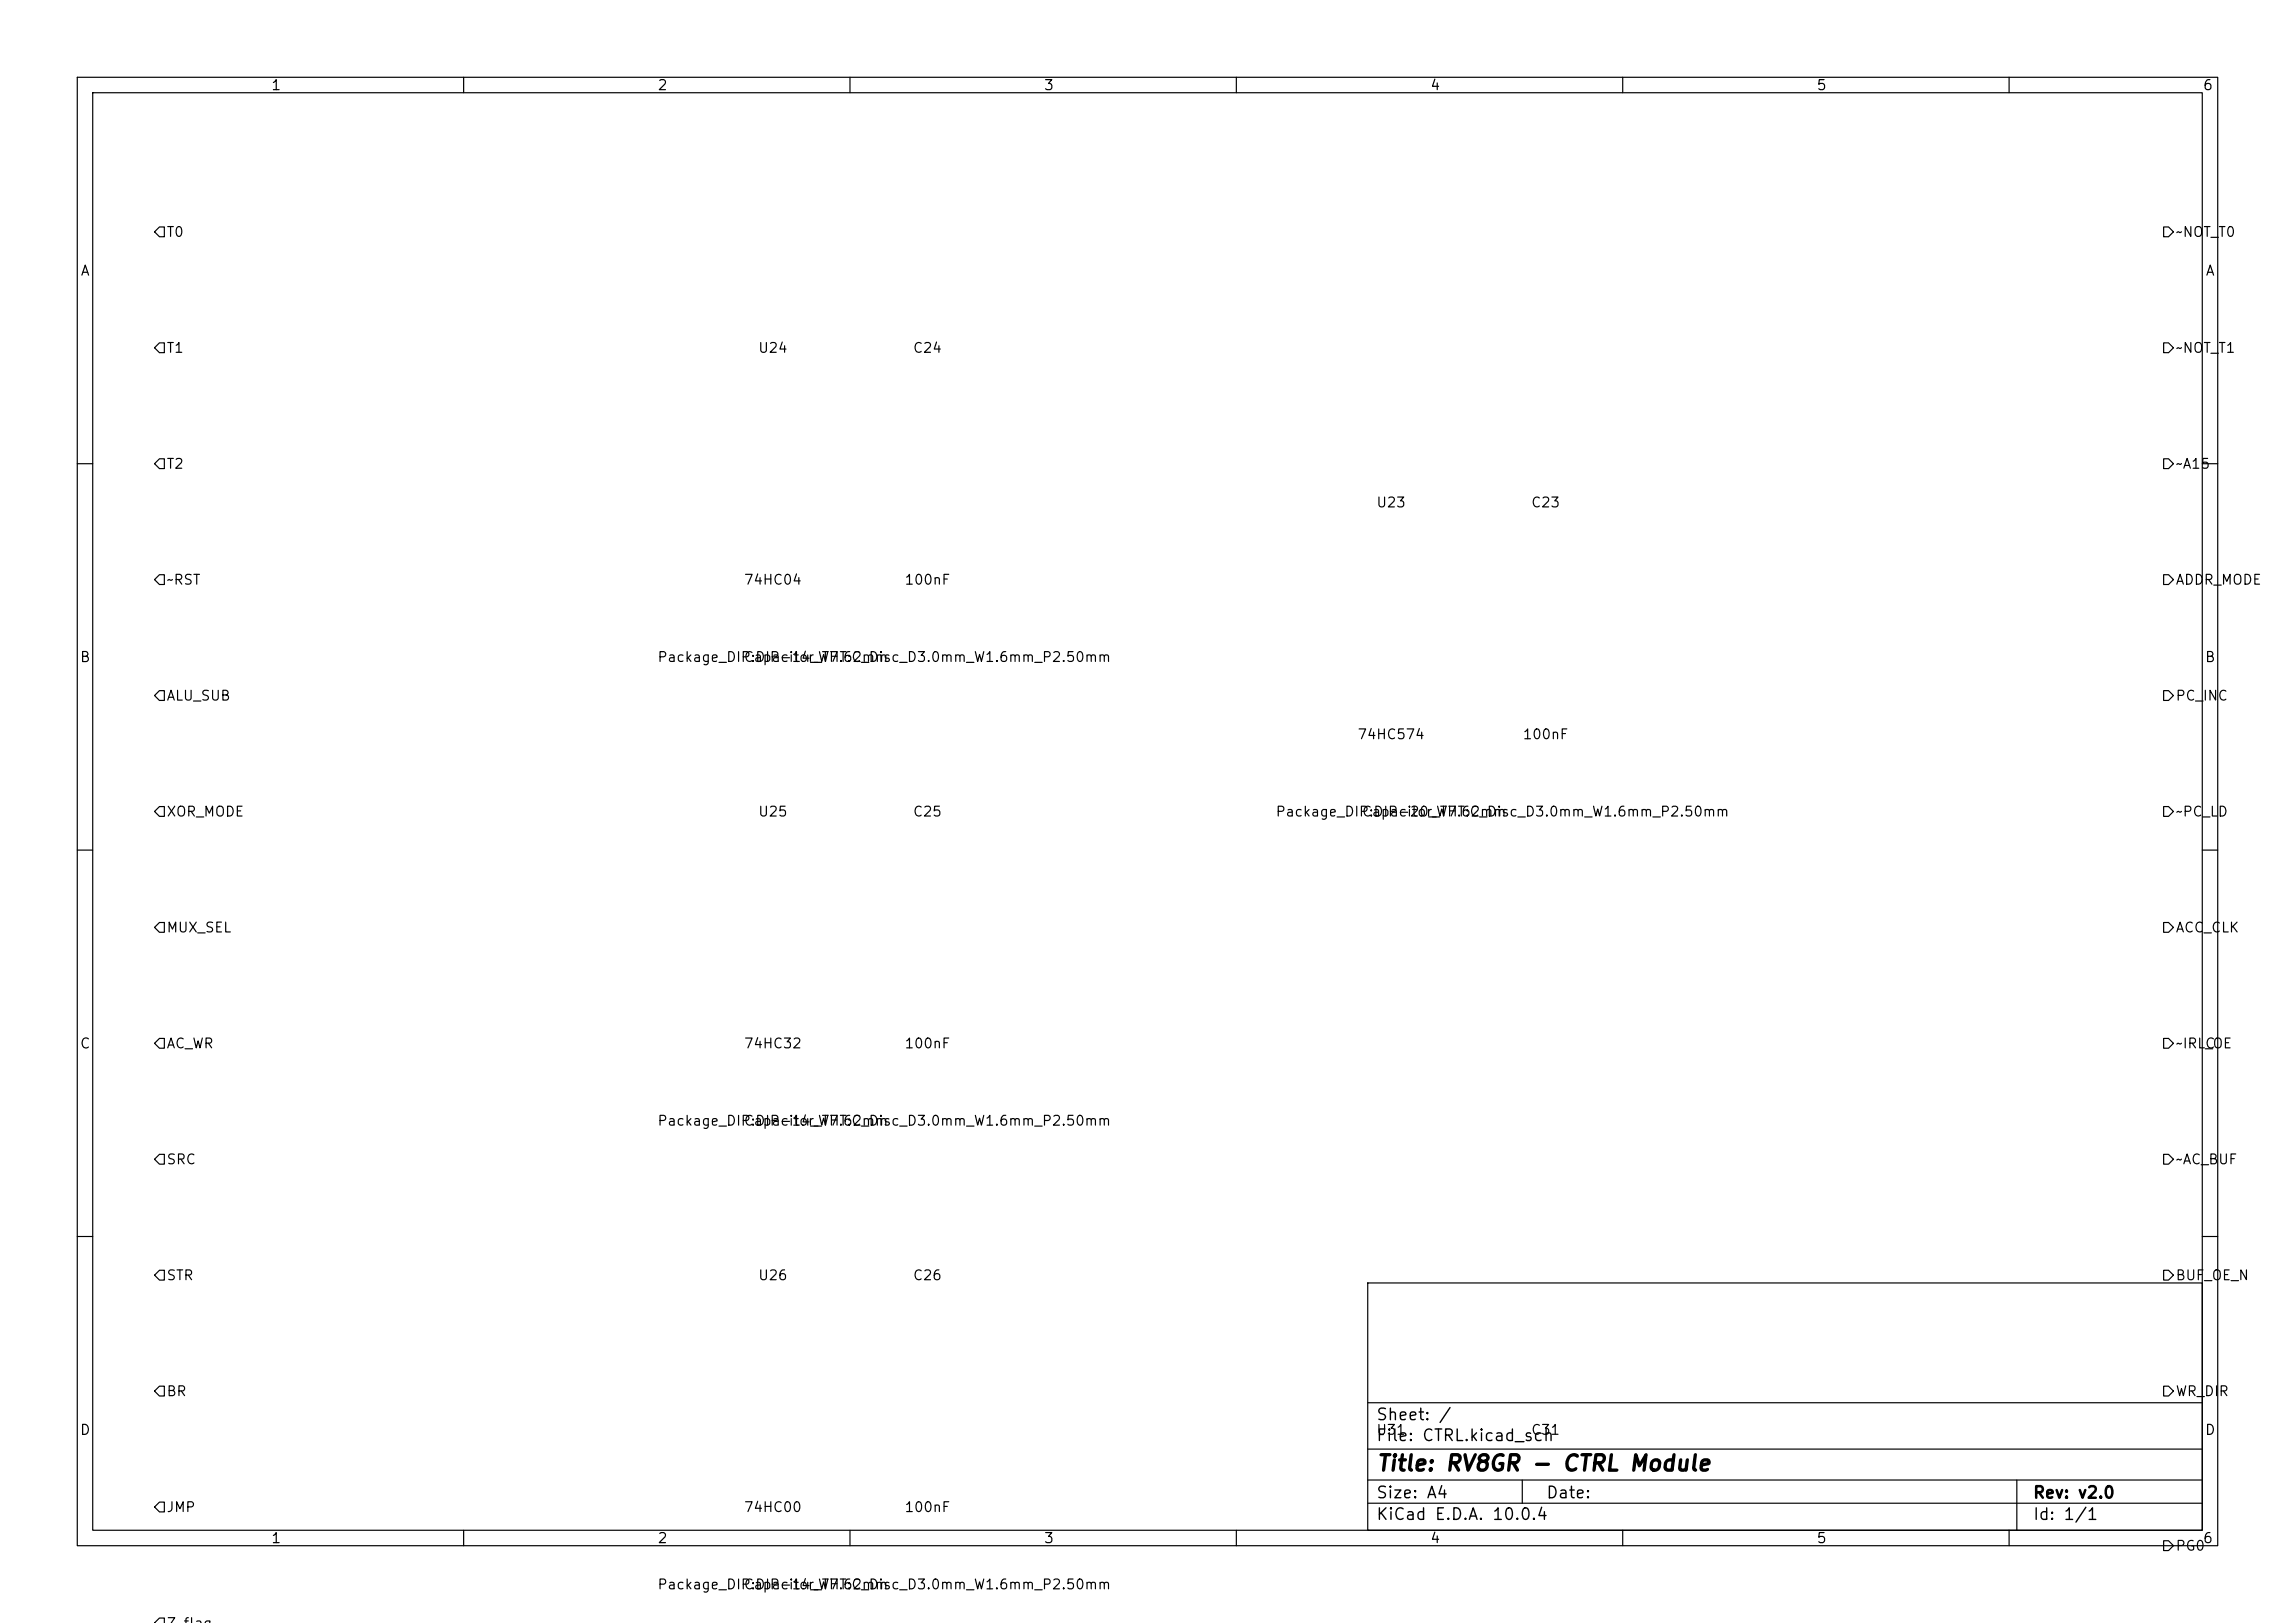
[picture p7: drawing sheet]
<svg xmlns="http://www.w3.org/2000/svg" width="297mm" height="210mm" viewBox="0 0 297 210" stroke-linecap="round" stroke-linejoin="round" font-family="sans-serif">
<defs><g id="words">
<text font-size="2" x="178" y="190.8">Title: RV8GR - CTRL Module</text>
<g font-size="1.5">
<text x="178" y="184.2">Sheet: /</text>
<text x="178" y="186.9">File: CTRL.kicad_sch</text>
<text x="178" y="197.1">KiCad E.D.A. 10.0.4</text>
<text x="178" y="194.3">Size: A4</text>
<text x="200" y="194.3">Date:</text>
<text x="263" y="194.3">Rev: v2.0</text>
<text x="263" y="197.1">Id: 1/1</text>
</g>
<g font-size="1.3">
<text x="35" y="12">1</text>
<text x="85" y="12">2</text>
<text x="135" y="12">3</text>
<text x="185" y="12">4</text>
<text x="235" y="12">5</text>
<text x="285" y="12">6</text>
<text x="10.3" y="36">A</text>
<text x="21.5" y="31">T0</text>
<text x="281.5" y="31">~NOT_T0</text>
<text x="285.3" y="36">A</text>
<text x="21.5" y="46">T1</text>
<text x="98" y="46">U24</text>
<text x="118.1" y="46">C24</text>
<text x="281.5" y="46">~NOT_T1</text>
<text x="21.5" y="61">T2</text>
<text x="178" y="66">U23</text>
<text x="198.1" y="66">C23</text>
<text x="281.5" y="61">~A15</text>
<text x="21.5" y="76">~RST</text>
<text x="96.2" y="76">74HC04</text>
<text x="117" y="76">100nF</text>
<text x="281.5" y="76">ADDR_MODE</text>
<text x="10.3" y="86">B</text>
<text x="85" y="86">Package_DIP:DIP-14_W7.62mm</text>
<text x="96.2" y="86">Capacitor_THT:C_Disc_D3.0mm_W1.6mm_P2.50mm</text>
<text x="285.3" y="86">B</text>
<text x="21.5" y="91">ALU_SUB</text>
<text x="175.6" y="96">74HC574</text>
<text x="197" y="96">100nF</text>
<text x="281.5" y="91">PC_INC</text>
<text x="21.5" y="106">XOR_MODE</text>
<text x="98" y="106">U25</text>
<text x="118.1" y="106">C25</text>
<text x="165" y="106">Package_DIP:DIP-20_W7.62mm</text>
<text x="176.2" y="106">Capacitor_THT:C_Disc_D3.0mm_W1.6mm_P2.50mm</text>
<text x="281.5" y="106">~PC_LD</text>
<text x="21.5" y="121">MUX_SEL</text>
<text x="281.5" y="121">ACC_CLK</text>
<text x="10.3" y="136">C</text>
<text x="21.5" y="136">AC_WR</text>
<text x="96.2" y="136">74HC32</text>
<text x="117" y="136">100nF</text>
<text x="281.5" y="136">~IRL_OE</text>
<text x="285.3" y="136">C</text>
<text x="85" y="146">Package_DIP:DIP-14_W7.62mm</text>
<text x="96.2" y="146">Capacitor_THT:C_Disc_D3.0mm_W1.6mm_P2.50mm</text>
<text x="21.5" y="151">SRC</text>
<text x="281.5" y="151">~AC_BUF</text>
<text x="21.5" y="166">STR</text>
<text x="98" y="166">U26</text>
<text x="118.1" y="166">C26</text>
<text x="281.5" y="166">BUF_OE_N</text>
<text x="10.3" y="186">D</text>
<text x="21.5" y="181">BR</text>
<text x="178" y="186">U31</text>
<text x="198.1" y="186">C31</text>
<text x="281.5" y="181">WR_DIR</text>
<text x="285.3" y="186">D</text>
<text x="21.5" y="196">JMP</text>
<text x="96.2" y="196">74HC00</text>
<text x="117" y="196">100nF</text>
<text x="35" y="200">1</text>
<text x="85" y="200">2</text>
<text x="135" y="200">3</text>
<text x="185" y="200">4</text>
<text x="235" y="200">5</text>
<text x="281.5" y="201">PG0</text>
<text x="285" y="200">6</text>
<text x="85" y="206">Package_DIP:DIP-14_W7.62mm</text>
<text x="96.2" y="206">Capacitor_THT:C_Disc_D3.0mm_W1.6mm_P2.50mm</text>
<text x="21.5" y="211">Z_flag</text>
</g>
</g></defs>
<g fill="none" stroke="#000" stroke-width=".15">
<path d="M10 10h277v190h-277zM12 12h273v186h-273zM60 10v2M110 10v2M160 10v2M210 10v2M260 10v2M20 30l.6-.6h.7v1.2h-.7zM280 29.4h.6l.7 .6-.7 .6h-.6zM20.6 44.4h.7v1.2h-.7l-.6-.6zM20.6 59.4h.7v1.2h-.7l-.6-.6zM280 59.4h.6l.7 .6-.7 .6h-.6z"/>
<path d="M280 44.4h.6l.7 .6-.7 .6h-.6zM10 60h2M20.6 74.4h.7v1.2h-.7l-.6-.6zM280 74.4h.6l.7 .6-.7 .6h-.6zM285 60h2M20.6 89.4h.7v1.2h-.7l-.6-.6zM280 89.4h.6l.7 .6-.7 .6h-.6zM10 110h2M20.6 104.4h.7v1.2h-.7l-.6-.6zM20.6 119.4h.7v1.2h-.7l-.6-.6zM280 119.4h.6l.7 .6-.7 .6h-.6zM280 104.4h.6l.7 .6-.7 .6h-.6z"/>
<path d="M285 110h2M20.6 134.4h.7v1.2h-.7l-.6-.6zM280 134.4h.6l.7 .6-.7 .6h-.6zM20.6 149.4h.7v1.2h-.7l-.6-.6zM280 149.4h.6l.7 .6-.7 .6h-.6zM10 160h2M20.6 164.4h.7v1.2h-.7l-.6-.6zM20.6 179.4h.7v1.2h-.7l-.6-.6zM177 166h108v32h-108zM280 164.4h.6l.7 .6-.7 .6h-.6zM280 179.4h.6l.7 .6-.7 .6h-.6zM285 160h2"/>
<path d="M20.6 194.4h.7v1.2h-.7l-.6-.6zM60 198v2M110 198v2M160 198v2M177 194.5h108M177 191.5h108M177 187.5h108M177 181.5h108M197 191.5v3M210 198v2M260 198v2M261 191.5v6.5"/>
<path d="M280 199.4h.6l.7 .6-.7 .6h-.6zM20.1 210.1l-.1-.1 .6-.6h.7v.7"/>
</g>
<use href="#words"/>
</svg>
